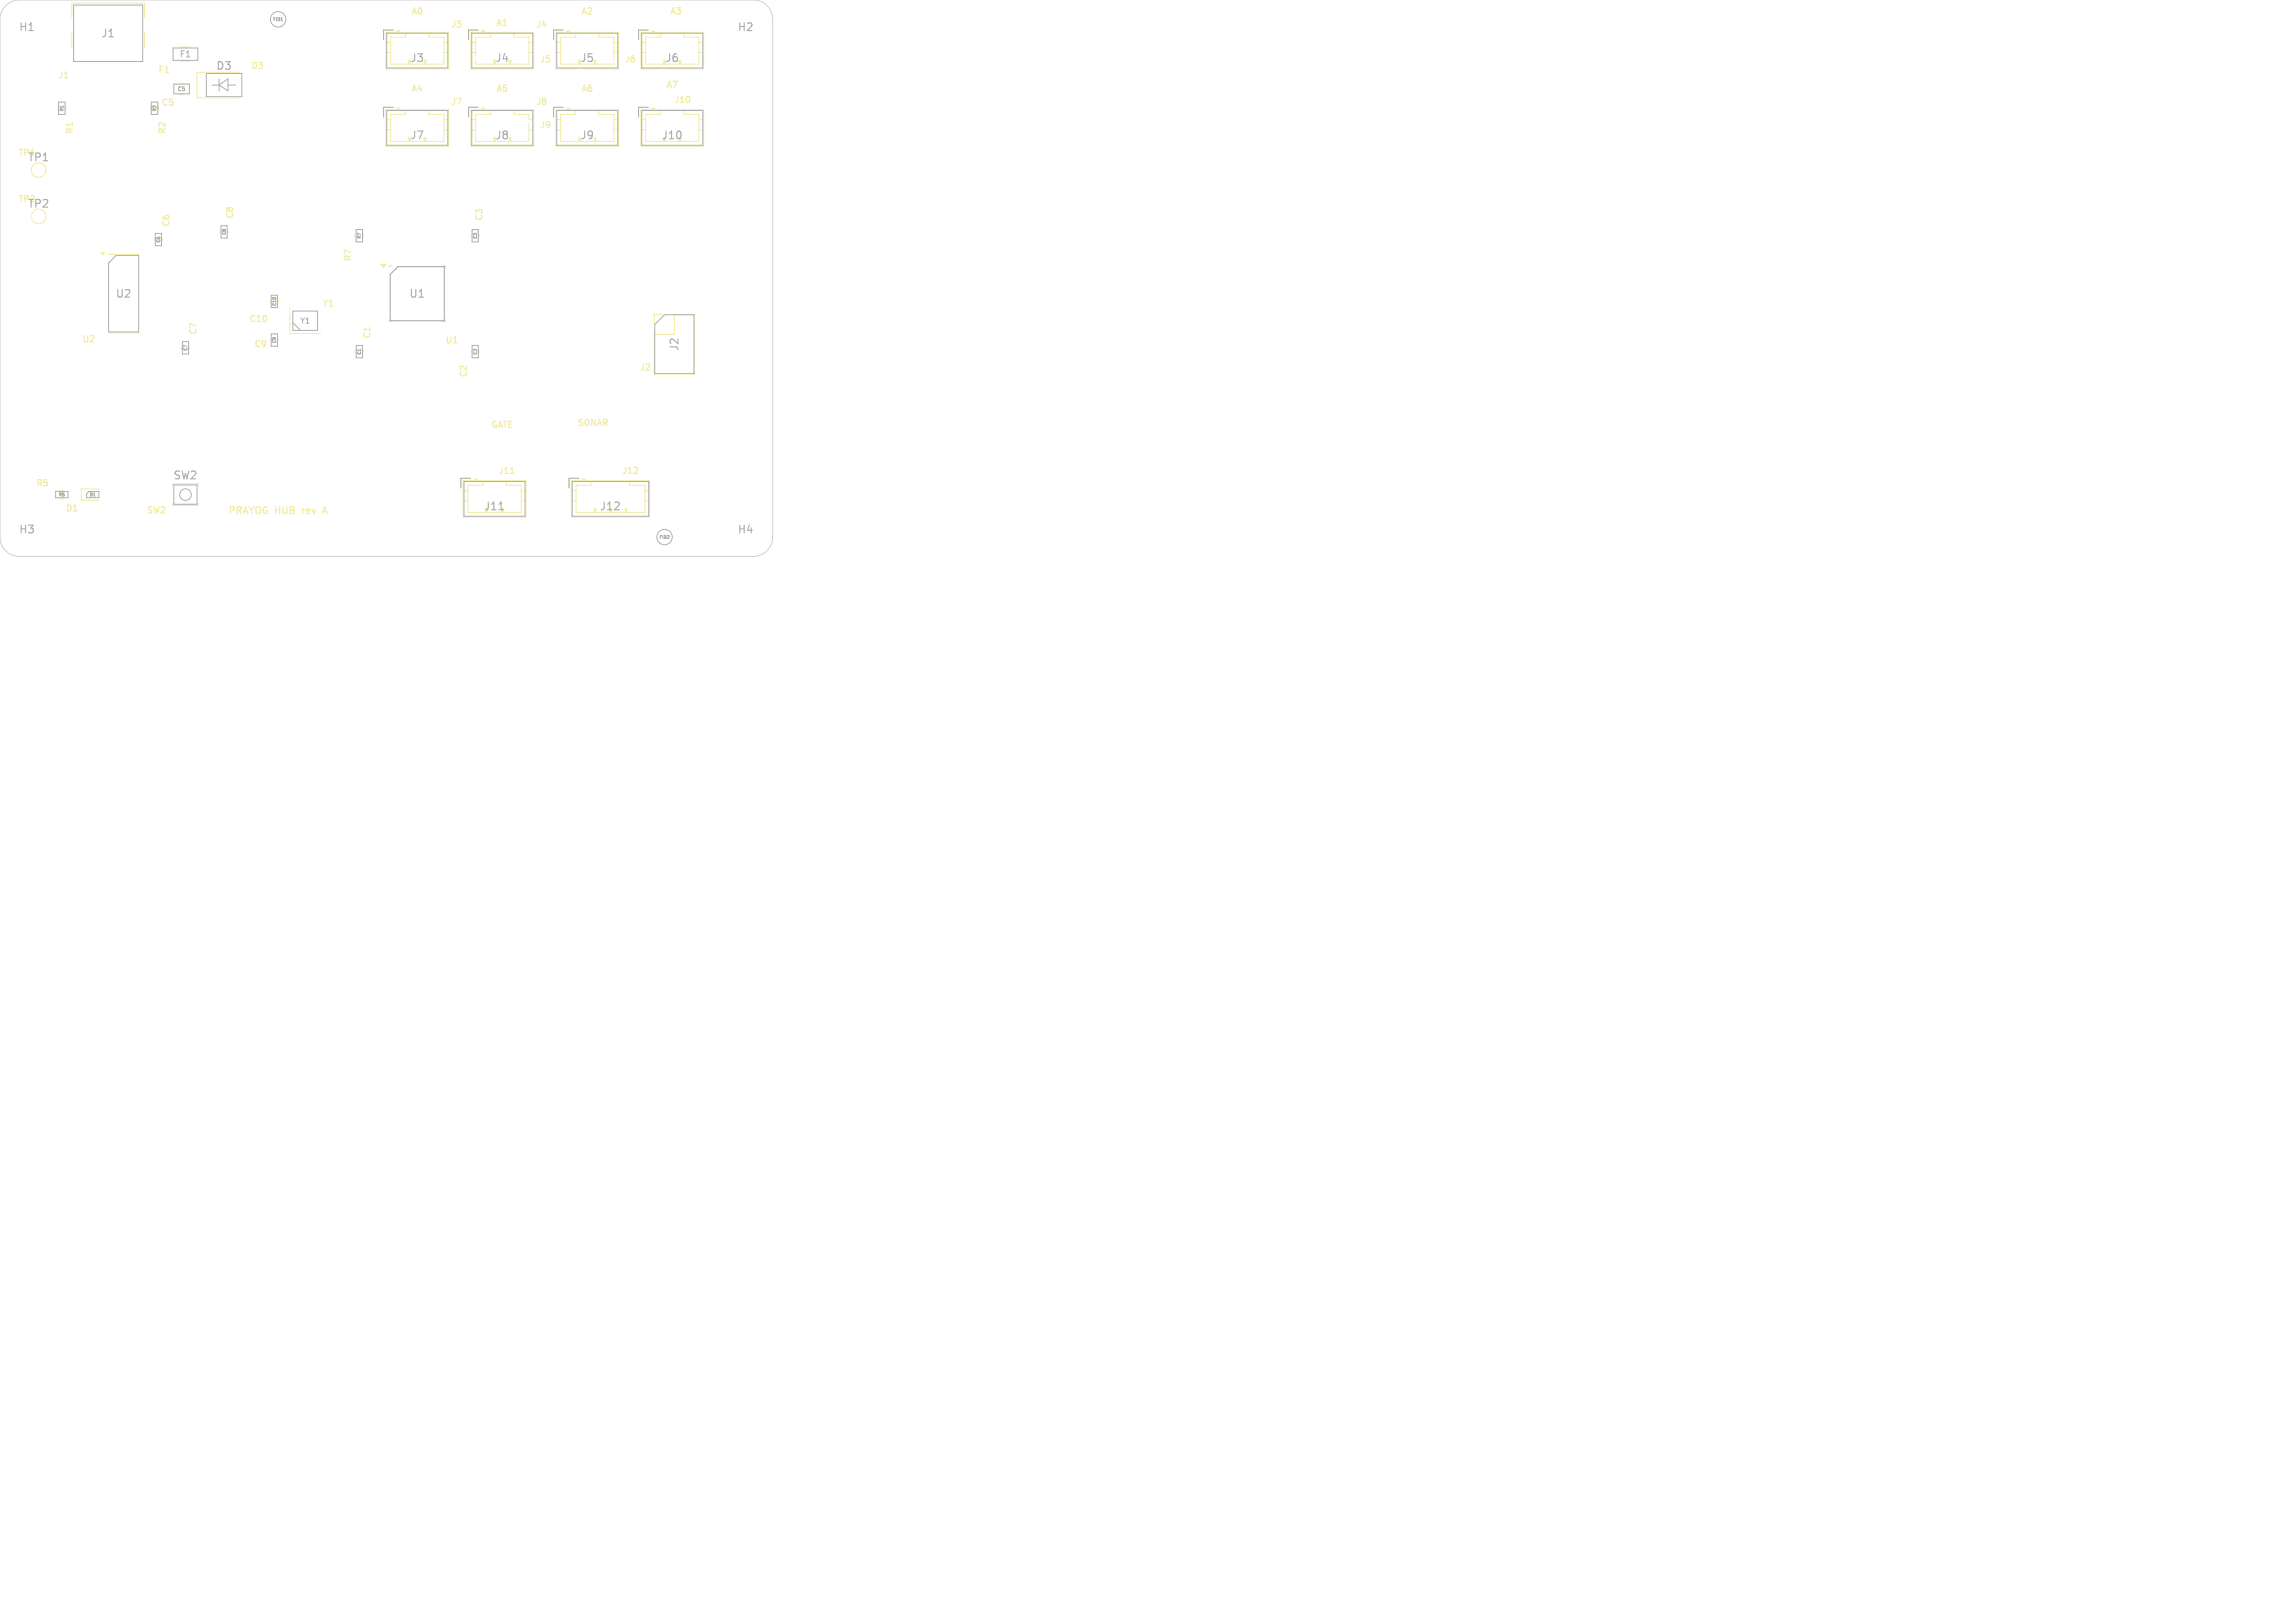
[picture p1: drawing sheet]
<svg xmlns="http://www.w3.org/2000/svg" width="297mm" height="210mm" viewBox="0 0 297 210" stroke-linecap="round" stroke-linejoin="round" font-family="sans-serif">
<defs><g id="words">
<g font-size="1.4" fill="#afafaf">
<text x="2.4" y="4.2">H1</text>
<text x="13" y="5">J1</text>
<text x="95.4" y="4.2">H2</text>
<text x="27.9" y="9.2">D3</text>
<text x="53" y="8.2">J3</text>
<text x="64" y="8.2">J4</text>
<text x="75" y="8.2">J5</text>
<text x="86" y="8.2">J6</text>
<text x="3.5" y="21.1">TP1</text>
<text x="53" y="18.2">J7</text>
<text x="64" y="18.2">J8</text>
<text x="75" y="18.2">J9</text>
<text x="85.5" y="18.2">J10</text>
<text x="3.5" y="27.1">TP2</text>
<text x="14.9" y="38.7">U2</text>
<text x="52.9" y="38.7">U1</text>
<text x="88" y="45.5" transform="rotate(-90 88 45.5)">J2</text>
<text x="22.4" y="62.2">SW2</text>
<text x="2.4" y="69.2">H3</text>
<text x="62.5" y="66.2">J11</text>
<text x="77.5" y="66.2">J12</text>
<text x="95.4" y="69.2">H4</text>
</g>
<g font-size="1.3" fill="#f2eda1">
<text x="29.4" y="66.7">PRAYOG HUB</text>
<text x="39.4" y="66.7">rev</text>
<text x="42.4" y="66.7">A</text>
</g>
<g font-size="1.1" fill="#f2eda1">
<text x="53.1" y="2.1">A0</text>
<text x="58.3" y="3.8">J3</text>
<text x="64.1" y="3.6">A1</text>
<text x="69.3" y="3.8">J4</text>
<text x="75.1" y="2.1">A2</text>
<text x="86.6" y="2.1">A3</text>
<text x="7.4" y="10.3">J1</text>
<text x="20.4" y="9.6">F1</text>
<text x="32.4" y="9.1">D3</text>
<text x="69.8" y="8.3">J5</text>
<text x="80.8" y="8.3">J6</text>
<text x="86.1" y="11.6">A7</text>
<text x="9.6" y="17.4" transform="rotate(-90 9.6 17.4)">R1</text>
<text x="20.8" y="13.9">C5</text>
<text x="21.6" y="17.4" transform="rotate(-90 21.6 17.4)">R2</text>
<text x="53.1" y="12.1">A4</text>
<text x="58.3" y="13.8">J7</text>
<text x="64.1" y="12.1">A5</text>
<text x="69.3" y="13.8">J8</text>
<text x="69.8" y="16.8">J9</text>
<text x="75.1" y="12.1">A6</text>
<text x="87.1" y="13.5">J10</text>
<text x="22.1" y="29.4" transform="rotate(-90 22.1 29.4)">C6</text>
<text x="30.4" y="28.4" transform="rotate(-90 30.4 28.4)">C8</text>
<text x="62.6" y="28.7" transform="rotate(-90 62.6 28.7)">C3</text>
<text x="45.6" y="33.9" transform="rotate(-90 45.6 33.9)">R7</text>
<text x="32.2" y="41.9">C10</text>
<text x="41.6" y="39.9">Y1</text>
<text x="10.6" y="44.5">U2</text>
<text x="25.6" y="43.4" transform="rotate(-90 25.6 43.4)">C7</text>
<text x="32.8" y="45.1">C9</text>
<text x="48.1" y="43.9" transform="rotate(-90 48.1 43.9)">C1</text>
<text x="57.6" y="44.6">U1</text>
<text x="60.6" y="48.9" transform="rotate(-90 60.6 48.9)">C2</text>
<text x="82.7" y="48.2">J2</text>
<text x="63.4" y="55.6">GATE</text>
<text x="74.6" y="55.3">SONAR</text>
<text x="4.6" y="63.1">R5</text>
<text x="64.4" y="61.5">J11</text>
<text x="80.4" y="61.5">J12</text>
<text x="8.4" y="66.4">D1</text>
<text x="18.9" y="66.6">SW2</text>
</g>
<g font-size="1.1" fill="#afafaf">
<text x="23.2" y="7.6">F1</text>
<text x="2.3" y="20.4">TP1</text>
<text x="2.3" y="26.4">TP2</text>
</g>
<text font-size="1" fill="#afafaf" x="38.8" y="42">Y1</text>
<text font-size=".7" fill="#afafaf" x="22.9" y="11.9">C5</text>
<g font-size=".6" fill="#afafaf">
<text x="35.3" y="2.8">FID1</text>
<text x="8.3" y="14.5" transform="rotate(-90 8.3 14.5)">R1</text>
<text x="20.3" y="14.5" transform="rotate(-90 20.3 14.5)">R2</text>
<text x="20.8" y="31.4" transform="rotate(-90 20.8 31.4)">C6</text>
<text x="29.3" y="30.4" transform="rotate(-90 29.3 30.4)">C8</text>
<text x="46.8" y="30.9" transform="rotate(-90 46.8 30.9)">R7</text>
<text x="61.8" y="30.9" transform="rotate(-90 61.8 30.9)">C3</text>
<text x="35.8" y="39.6" transform="rotate(-90 35.8 39.6)">C10</text>
<text x="24.3" y="45.4" transform="rotate(-90 24.3 45.4)">C7</text>
<text x="35.8" y="44.4" transform="rotate(-90 35.8 44.4)">C9</text>
<text x="46.8" y="45.9" transform="rotate(-90 46.8 45.9)">C1</text>
<text x="61.8" y="45.9" transform="rotate(-90 61.8 45.9)">C2</text>
<text x="7.6" y="64.3">R5</text>
<text x="11.6" y="64.3">D1</text>
<text x="85.3" y="69.8">FID2</text>
</g>
</g></defs>
<path d="M41.8 66.2h.4M42 65.6l-.3 .9" fill="none" stroke="#f2eda1" stroke-width=".16"/>
<path d="M8.3 10.1h.5M50.7 34.4h-.3v.2M57.3 34.4h.3v.3M50.4 41.3v.3h.3M57.6 41.3v.3h-.3M66.1 61.3h.4" fill="none" stroke="#f2eda1" stroke-width=".15"/>
<g fill="none" stroke="#f2eda1" stroke-width=".13">
<path d="M7.5 13.8v.4M8.5 13.8v.4M9.3 2.3v-1.9h9.4v1.9M9.3 4.2v2M18.7 4.2v2M19.5 13.8v.4M23.2 10.8h.6M23.2 12.2h.6M23.4 6.1h1.2M31 9.4h-5.5v3.3h5.5M49.9 15.5h.7M49.9 16.8h.7"/>
<path d="M49.9 14.2h8.2v4.7h-8.2zM49.9 5.5h.7M49.9 6.8h.7M49.9 4.2h8.2v4.7h-8.2zM50.9 13.9h-1.3v1.2M50.9 3.9h-1.3v1.2M51.4 14.2v-.2h.3v.2M51.4 14.1h.3M51.4 4.2v-.2h.3v.2M51.4 4.1h.3M52.5 14.2v.6h-1.9v3.5h6.8v-3.5h-1.9v-.6M52.5 4.2v.6h-1.9v3.5h6.8v-3.5h-1.9v-.6"/>
<path d="M54.9 17.8h.2v.5M54.9 7.8h.2v.5M55 7.8v.5M55 17.8v.5M57.4 15.5h.7M57.4 16.8h.7M57.4 5.5h.7M57.4 6.8h.7M60.9 4.2h8.2v4.7h-8.2zM60.9 14.2h8.2v4.7h-8.2zM60.9 15.5h.7M60.9 16.8h.7"/>
<path d="M60.9 5.5h.7M60.9 6.8h.7M61.9 3.9h-1.3v1.2M61.9 13.9h-1.3v1.2M62.4 4.2v-.2h.3v.2M62.4 14.2v-.2h.3v.2M62.4 14.1h.3M62.4 4.1h.3M63.5 4.2v.6h-1.9v3.5h6.8v-3.5h-1.9v-.6M63.5 14.2v.6h-1.9v3.5h6.8v-3.5h-1.9v-.6M65.9 17.8h.2v.5M65.9 7.8h.2v.5"/>
<path d="M66 7.8v.5M66 17.8v.5M68.4 15.5h.7M68.4 16.8h.7M68.4 5.5h.7M68.4 6.8h.7M71.9 15.5h.7M71.9 16.8h.7M71.9 14.2h8.2v4.7h-8.2zM71.9 5.5h.7M71.9 6.8h.7M71.9 4.2h8.2v4.7h-8.2z"/>
<path d="M72.9 13.9h-1.3v1.2M72.9 3.9h-1.3v1.2M73.4 14.2v-.2h.3v.2M73.4 14.1h.3M73.4 4.2v-.2h.3v.2M73.4 4.1h.3M74.5 14.2v.6h-1.9v3.5h6.8v-3.5h-1.9v-.6M74.5 4.2v.6h-1.9v3.5h6.8v-3.5h-1.9v-.6M76.9 17.8h.2v.5M76.9 7.8h.2v.5M77 7.8v.5M77 17.8v.5"/>
<path d="M79.4 15.5h.7M79.4 16.8h.7M79.4 5.5h.7M79.4 6.8h.7M82.9 15.5h.6M82.9 16.8h.6M82.9 14.2h8.2v4.7h-8.2zM82.9 4.2h8.2v4.7h-8.2zM82.9 5.5h.6M82.9 6.8h.6M83.9 13.9h-1.3v1.2M83.9 3.9h-1.3v1.2"/>
<path d="M84.4 14.2v-.2h.3v.2M84.4 14.1h.3M84.4 4.2v-.2h.3v.2M84.4 4.1h.3M85.5 14.2v.6h-2v3.5h6.9v-3.5h-1.9v-.6M85.5 4.2v.6h-2v3.5h6.9v-3.5h-1.9v-.6M87.9 7.8h.2v.5M88 7.8v.5M90.4 15.5h.7M90.4 16.8h.7M90.4 5.5h.7M90.4 6.8h.7"/>
<path d="M14.1 32.9h3.9M20 30.9v.2M21 30.9v.2M28.5 29.9v.2M29.5 29.9v.2M35 38.9v.2M36 38.9v.2M37.5 39.9v3.3h4M46 30.3v.4M47 30.3v.4M61 30.4v.2M62 30.4v.2"/>
<path d="M14.1 43.1h3.9M23.5 44.9v.2M24.5 44.9v.2M35 43.9v.2M36 43.9v.2M46 45.4v.2M47 45.4v.2M61 45.4v.2M62 45.4v.2M84.7 43.3h2.6v-2.6h2.6v7.7h-5.2zM86 40.7h-1.3v1.3M7.8 63.5h.4"/>
<path d="M7.8 64.5h.4M12.8 63.3h-2.3v1.4h2.3M22.3 62.9v-.3h3.3v.3M22.3 65.1v.3h3.3v-.3M59.9 62.2h8.2v4.7h-8.2zM59.9 63.5h.7M59.9 64.8h.7M60.9 61.9h-1.3v1.2M61.4 62.2v-.2h.3v.2M61.4 62.1h.3M62.5 62.2v.6h-1.9v3.5h6.8v-3.5h-1.9v-.6M64.9 65.8h.2v.5"/>
<path d="M65 65.8v.5M67.4 63.5h.7M67.4 64.8h.7M73.9 63.5h.7M73.9 64.8h.7M73.9 62.2h10.2v4.7h-10.2zM74.9 61.9h-1.3v1.2M75.4 62.2v-.2h.3v.2M75.4 62.1h.3M76.5 62.2v.6h-1.9v3.5h8.8v-3.5h-1.9v-.6M77 65.8v.5M77.1 65.8h-.2v.5"/>
<path d="M80.9 66.3v-.5h.2v.5M81 65.8v.5M83.4 63.5h.7M83.4 64.8h.7"/>
<circle cx="5" cy="28" r=".95"/>
<circle cx="5" cy="22" r=".95"/>
</g>
<g fill="#f2eda1" stroke="#f2eda1" stroke-width=".13">
<path d="M49.3 34.2h.7l-.4 .5z"/>
<path d="M13.1 32.7h.4l-.2 .3z"/>
</g>
<g fill="#fff" stroke="#fff" stroke-width=".13">
<circle cx="62.7" cy="45.3" r=".15"/>
<circle cx="52.8" cy="37.2" r=".15"/>
<circle cx="1.5" cy="49.5" r=".15"/>
<circle cx="43.5" cy="61.5" r=".15"/>
<circle cx="15.7" cy="31.5" r=".15"/>
<circle cx="91.5" cy="7.5" r=".15"/>
<circle cx="7.5" cy="37.5" r=".15"/>
<circle cx="73.5" cy="49.5" r=".15"/>
<circle cx="19.5" cy="19.5" r=".15"/>
<circle cx="61.5" cy="13.5" r=".15"/>
<circle cx="49.5" cy="13.5" r=".15"/>
<circle cx="43.5" cy="19.5" r=".15"/>
<circle cx="31.5" cy="25.5" r=".15"/>
<circle cx="56.7" cy="37.4" r=".15"/>
<circle cx="73.5" cy="13.5" r=".15"/>
<circle cx="1.5" cy="13.5" r=".15"/>
<circle cx="49.5" cy="61.5" r=".15"/>
<circle cx="18.3" cy="7.3" r=".15"/>
<circle cx="67.5" cy="8" r=".15"/>
<circle cx="19.6" cy="12.8" r=".15"/>
<circle cx="31.5" cy="34.5" r=".15"/>
<circle cx="19.5" cy="67.5" r=".15"/>
<circle cx="31.5" cy="49.5" r=".15"/>
<circle cx="4.2" cy="28" r=".15"/>
<circle cx="25.5" cy="67.5" r=".15"/>
<circle cx="49.5" cy="7.5" r=".15"/>
<circle cx="25.5" cy="45.5" r=".15"/>
<circle cx="55.5" cy="49.5" r=".15"/>
<circle cx="31.5" cy="13.5" r=".15"/>
<circle cx="79.5" cy="55.5" r=".15"/>
<circle cx="79.5" cy="26" r=".15"/>
<circle cx="63.6" cy="61.5" r=".15"/>
<circle cx="7.5" cy="43.5" r=".15"/>
<circle cx="13.5" cy="67.5" r=".15"/>
<circle cx="10.7" cy="63.8" r=".15"/>
<circle cx="23.9" cy="11" r=".15"/>
<circle cx="85.5" cy="37.5" r=".15"/>
<circle cx="1.5" cy="19.5" r=".15"/>
<circle cx="7.5" cy="1.5" r=".15"/>
<circle cx="49.5" cy="49.5" r=".15"/>
<circle cx="37.5" cy="61.5" r=".15"/>
<circle cx="61.5" cy="7.5" r=".15"/>
<circle cx="7.5" cy="49.5" r=".15"/>
<circle cx="10.4" cy="8.4" r=".15"/>
<circle cx="73.5" cy="25.5" r=".15"/>
<circle cx="67.5" cy="19.5" r=".15"/>
<circle cx="13.5" cy="49.5" r=".15"/>
<circle cx="31.5" cy="19.5" r=".15"/>
<circle cx="85.5" cy="67.5" r=".15"/>
<circle cx="37.5" cy="44.5" r=".15"/>
<circle cx="73.5" cy="61.5" r=".15"/>
<circle cx="73.5" cy="32" r=".15"/>
<circle cx="13.5" cy="43.6" r=".15"/>
<circle cx="55.5" cy="8" r=".15"/>
<circle cx="19.5" cy="1.5" r=".15"/>
<circle cx="79.5" cy="19.5" r=".15"/>
<circle cx="91.5" cy="13.5" r=".15"/>
<circle cx="67.5" cy="37.5" r=".15"/>
<circle cx="91.5" cy="19.5" r=".15"/>
<circle cx="91.5" cy="1.5" r=".15"/>
<circle cx="63" cy="34.2" r=".15"/>
<circle cx="25.5" cy="37.9" r=".15"/>
<circle cx="37.5" cy="19.5" r=".15"/>
<circle cx="43.5" cy="67.5" r=".15"/>
<circle cx="37.5" cy="67.5" r=".15"/>
<circle cx="7.5" cy="61.5" r=".15"/>
<circle cx="49.5" cy="67.5" r=".15"/>
<circle cx="55.5" cy="46.4" r=".15"/>
<circle cx="85.5" cy="25.5" r=".15"/>
<circle cx="7.5" cy="55.5" r=".15"/>
<circle cx="19.5" cy="9.9" r=".15"/>
<circle cx="37.5" cy="13.5" r=".15"/>
<circle cx="25.5" cy="13.5" r=".15"/>
<circle cx="19.5" cy="16.1" r=".15"/>
<circle cx="1.5" cy="7.5" r=".15"/>
<circle cx="91.5" cy="55.5" r=".15"/>
<circle cx="1.5" cy="43.5" r=".15"/>
<circle cx="67.5" cy="55.5" r=".15"/>
<circle cx="73.5" cy="67.5" r=".15"/>
<circle cx="79.5" cy="67.5" r=".15"/>
<circle cx="7.5" cy="67.5" r=".15"/>
<circle cx="67.5" cy="67.5" r=".15"/>
<circle cx="35" cy="43" r=".15"/>
<circle cx="85.5" cy="49.5" r=".15"/>
<circle cx="61.5" cy="25.5" r=".15"/>
<circle cx="43.5" cy="13.5" r=".15"/>
<circle cx="43.5" cy="55.5" r=".15"/>
<circle cx="21.8" cy="31.8" r=".15"/>
<circle cx="13.5" cy="1.5" r=".15"/>
<circle cx="46" cy="44.5" r=".15"/>
<circle cx="49.5" cy="19.5" r=".15"/>
<circle cx="26.9" cy="7.5" r=".15"/>
<circle cx="31.5" cy="61.5" r=".15"/>
<circle cx="37.5" cy="7.5" r=".15"/>
<circle cx="51.3" cy="38.1" r=".15"/>
<circle cx="31.5" cy="8.5" r=".15"/>
<circle cx="43.5" cy="1.5" r=".15"/>
<circle cx="13.5" cy="25.5" r=".15"/>
<circle cx="7.5" cy="13" r=".15"/>
<circle cx="85.5" cy="61.5" r=".15"/>
<circle cx="37.6" cy="40.4" r=".15"/>
<circle cx="13.5" cy="61.5" r=".15"/>
<circle cx="37.5" cy="50.1" r=".15"/>
<circle cx="29.7" cy="10.4" r=".15"/>
<circle cx="7.5" cy="16.1" r=".15"/>
<circle cx="19.5" cy="55.5" r=".15"/>
<circle cx="85.5" cy="55.5" r=".15"/>
<circle cx="91.5" cy="61.5" r=".15"/>
<circle cx="67.5" cy="45.1" r=".15"/>
<circle cx="73.5" cy="55.5" r=".15"/>
<circle cx="85.5" cy="20" r=".15"/>
<circle cx="19.5" cy="61.5" r=".15"/>
<circle cx="7.5" cy="25.5" r=".15"/>
<circle cx="73.5" cy="45.8" r=".15"/>
<circle cx="61.5" cy="1.5" r=".15"/>
<circle cx="85.9" cy="8.9" r=".15"/>
<circle cx="1.5" cy="31.5" r=".15"/>
<circle cx="43.5" cy="25.5" r=".15"/>
<circle cx="25.5" cy="25.5" r=".15"/>
<circle cx="25.5" cy="55.5" r=".15"/>
<circle cx="61.5" cy="67.5" r=".15"/>
<circle cx="31.5" cy="1.5" r=".15"/>
<circle cx="67.5" cy="61.5" r=".15"/>
<circle cx="91.5" cy="49.5" r=".15"/>
<circle cx="73.5" cy="37.5" r=".15"/>
<circle cx="79.5" cy="37.5" r=".15"/>
<circle cx="67.5" cy="49.5" r=".15"/>
<circle cx="27" cy="61.5" r=".15"/>
<circle cx="12.7" cy="33.2" r=".15"/>
<circle cx="68.4" cy="15.7" r=".15"/>
<circle cx="91.5" cy="31.5" r=".15"/>
<circle cx="13.5" cy="55.5" r=".15"/>
<circle cx="91.5" cy="25.5" r=".15"/>
<circle cx="7.5" cy="31.5" r=".15"/>
<circle cx="31.5" cy="43.5" r=".15"/>
<circle cx="55.5" cy="1.5" r=".15"/>
<circle cx="79.5" cy="31.5" r=".15"/>
<circle cx="55.5" cy="61.5" r=".15"/>
<circle cx="91.5" cy="37.5" r=".15"/>
<circle cx="86.2" cy="13.5" r=".15"/>
<circle cx="37.5" cy="25.5" r=".15"/>
<circle cx="79.5" cy="1.5" r=".15"/>
<circle cx="79.5" cy="8" r=".15"/>
<circle cx="79.5" cy="13.5" r=".15"/>
<circle cx="25.5" cy="19.5" r=".15"/>
<circle cx="55.5" cy="56.8" r=".15"/>
<circle cx="61" cy="44.5" r=".15"/>
<circle cx="55.5" cy="67.5" r=".15"/>
<circle cx="13.5" cy="19.5" r=".15"/>
<circle cx="43.5" cy="49.5" r=".15"/>
<circle cx="62.5" cy="55.5" r=".15"/>
<circle cx="79.5" cy="61.5" r=".15"/>
<circle cx="49.5" cy="55.5" r=".15"/>
<circle cx="25.5" cy="1.5" r=".15"/>
<circle cx="31.5" cy="37.5" r=".15"/>
<circle cx="37.5" cy="1.5" r=".15"/>
<circle cx="19.5" cy="43.6" r=".15"/>
<circle cx="67.5" cy="31.5" r=".15"/>
<circle cx="67.5" cy="1.5" r=".15"/>
<circle cx="67.5" cy="26.6" r=".15"/>
<circle cx="1.5" cy="37.5" r=".15"/>
<circle cx="62.5" cy="49.9" r=".15"/>
<circle cx="79.5" cy="49.5" r=".15"/>
<circle cx="79.5" cy="45.8" r=".15"/>
<circle cx="73.5" cy="1.5" r=".15"/>
<circle cx="1.5" cy="61.5" r=".15"/>
<circle cx="55.5" cy="13.5" r=".15"/>
<circle cx="43.5" cy="33" r=".15"/>
<circle cx="75.2" cy="8.9" r=".15"/>
<circle cx="35" cy="38" r=".15"/>
<circle cx="7.5" cy="19.5" r=".15"/>
<circle cx="85.5" cy="31.5" r=".15"/>
<circle cx="31.5" cy="67.5" r=".15"/>
<circle cx="62.2" cy="22.5" r=".15"/>
<circle cx="61" cy="29.5" r=".15"/>
<circle cx="25.5" cy="31.5" r=".15"/>
<circle cx="25.2" cy="63.2" r=".15"/>
<circle cx="61.8" cy="38.8" r=".15"/>
<circle cx="73.5" cy="20.6" r=".15"/>
<circle cx="37.5" cy="55.5" r=".15"/>
<circle cx="43.5" cy="7.5" r=".15"/>
<circle cx="7.5" cy="7.5" r=".15"/>
<circle cx="49.5" cy="25.5" r=".15"/>
<circle cx="37.5" cy="33" r=".15"/>
<circle cx="49.5" cy="1.5" r=".15"/>
<circle cx="20" cy="25.5" r=".15"/>
<circle cx="55.8" cy="19.5" r=".15"/>
<circle cx="55.8" cy="27.3" r=".15"/>
<circle cx="1.5" cy="55.5" r=".15"/>
<circle cx="20.6" cy="39.7" r=".15"/>
<circle cx="25.5" cy="49.5" r=".15"/>
<circle cx="51.3" cy="36.5" r=".15"/>
<circle cx="85.5" cy="1.5" r=".15"/>
<circle cx="19.5" cy="49.5" r=".15"/>
<circle cx="1.5" cy="25.5" r=".15"/>
<circle cx="39.1" cy="41" r=".15"/>
<circle cx="31.5" cy="56.1" r=".15"/>
<circle cx="23.5" cy="44" r=".15"/>
<circle cx="91.5" cy="43.5" r=".15"/>
<circle cx="91.5" cy="67.5" r=".15"/>
<circle cx="20" cy="30" r=".15"/>
<circle cx="43.5" cy="43.5" r=".15"/>
<circle cx="13.5" cy="13.5" r=".15"/>
<circle cx="45.4" cy="37.6" r=".15"/>
<circle cx="11" cy="22" r=".15"/>
<circle cx="15.9" cy="23.1" r=".15"/>
<circle cx="45.4" cy="41.1" r=".15"/>
<circle cx="49" cy="41.1" r=".15"/>
<circle cx="47.3" cy="39.4" r=".15"/>
<circle cx="63.5" cy="47.4" r=".15"/>
<circle cx="50.7" cy="42.8" r=".15"/>
<circle cx="50.7" cy="46.1" r=".15"/>
<circle cx="52.4" cy="45.5" r=".15"/>
<circle cx="60.7" cy="43.4" r=".15"/>
<circle cx="55.9" cy="43.8" r=".15"/>
<circle cx="57.1" cy="41.8" r=".15"/>
<circle cx="61.8" cy="41.7" r=".15"/>
<circle cx="62.7" cy="44.2" r=".15"/>
<circle cx="58.6" cy="41.1" r=".15"/>
<circle cx="56.7" cy="38.4" r=".15"/>
<circle cx="58.1" cy="33.4" r=".15"/>
<circle cx="55.1" cy="37.6" r=".15"/>
<circle cx="60.7" cy="36.5" r=".15"/>
<circle cx="55.1" cy="35.3" r=".15"/>
<circle cx="58.8" cy="34.4" r=".15"/>
<circle cx="60.5" cy="28.4" r=".15"/>
<circle cx="56.6" cy="35.3" r=".15"/>
<circle cx="60.7" cy="35.2" r=".15"/>
<circle cx="53.8" cy="31.7" r=".15"/>
<circle cx="55.8" cy="30.8" r=".15"/>
<circle cx="53.8" cy="35.3" r=".15"/>
<circle cx="63.9" cy="44.7" r=".15"/>
<circle cx="52.2" cy="31.7" r=".15"/>
<circle cx="13.9" cy="34.6" r=".15"/>
<circle cx="46.2" cy="38.7" r=".15"/>
<circle cx="24.7" cy="35.4" r=".15"/>
<circle cx="51.4" cy="35.3" r=".15"/>
<circle cx="13.9" cy="35.9" r=".15"/>
<circle cx="51" cy="33.7" r=".15"/>
<circle cx="15.9" cy="10" r=".15"/>
<circle cx="12.2" cy="10" r=".15"/>
<circle cx="15.6" cy="11" r=".15"/>
<circle cx="11.6" cy="11.4" r=".15"/>
<circle cx="16.7" cy="11.7" r=".15"/>
<circle cx="12.6" cy="6.9" r=".15"/>
<circle cx="13.9" cy="37.6" r=".15"/>
<circle cx="29.1" cy="32.7" r=".15"/>
<circle cx="19.7" cy="37.4" r=".15"/>
<circle cx="63" cy="16" r=".38"/>
<circle cx="65" cy="16" r=".38"/>
<circle cx="67" cy="16" r=".38"/>
<circle cx="62" cy="64" r=".37"/>
<circle cx="64" cy="64" r=".38"/>
<circle cx="66" cy="64" r=".38"/>
<circle cx="85" cy="16" r=".38"/>
<circle cx="87" cy="16" r=".38"/>
<circle cx="89" cy="16" r=".38"/>
<circle cx="96.5" cy="68.5" r="1.35"/>
<circle cx="85" cy="6" r=".37"/>
<circle cx="87" cy="6" r=".37"/>
<circle cx="89" cy="6" r=".37"/>
<circle cx="86" cy="42" r=".5"/>
<circle cx="88.5" cy="42" r=".5"/>
<circle cx="86" cy="44.5" r=".5"/>
<circle cx="88.5" cy="44.5" r=".5"/>
<circle cx="86" cy="47.1" r=".5"/>
<circle cx="88.5" cy="47.1" r=".5"/>
<circle cx="96.5" cy="3.5" r="1.35"/>
<circle cx="3.5" cy="68.5" r="1.35"/>
<circle cx="3.5" cy="3.5" r="1.35"/>
<circle cx="16.9" cy="6.9" r=".32"/>
<circle cx="11.1" cy="6.9" r=".32"/>
<circle cx="52" cy="16" r=".38"/>
<circle cx="54" cy="16" r=".38"/>
<circle cx="56" cy="16" r=".38"/>
<circle cx="74" cy="6" r=".37"/>
<circle cx="76" cy="6" r=".37"/>
<circle cx="78" cy="6" r=".37"/>
<circle cx="52" cy="6" r=".37"/>
<circle cx="54" cy="6" r=".37"/>
<circle cx="56" cy="6" r=".37"/>
<circle cx="74" cy="16" r=".38"/>
<circle cx="76" cy="16" r=".38"/>
<circle cx="78" cy="16" r=".38"/>
<circle cx="63" cy="6" r=".37"/>
<circle cx="65" cy="6" r=".37"/>
<circle cx="67" cy="6" r=".37"/>
<circle cx="76" cy="64" r=".38"/>
<circle cx="78" cy="64" r=".38"/>
<circle cx="80" cy="64" r=".38"/>
<circle cx="82" cy="64" r=".38"/>
</g>
<path d="M9.7 3v.6M9.7 6.9v1.1M18.3 3v.6M18.3 6.9v1.1" fill="none" stroke="#fff" stroke-width=".6"/>
<path d="M50.5 35.5l1-1h6v7h-7zM64.6 66h.5" fill="none" stroke="#afafaf" stroke-width=".15"/>
<g fill="none" stroke="#afafaf" stroke-width=".13">
<path d="M7.6 13.2h.8v1.6h-.8zM9.5 .7h9v7.3h-9zM19.6 13.2h.8v1.6h-.8zM22.4 6.2h3.2v1.6h-3.2zM22.5 10.9h2v1.2h-2zM26.7 9.5h4.6v3h-4.6zM27.4 11h1M28.4 10.2v1.6M28.4 11l1.1-.8v1.6zM29.5 11h1M50 14.3h8v4.5h-8zM50 4.3h8v4.5h-8z"/>
<path d="M50.9 13.9h-1.3v1.2M50.9 3.9h-1.3v1.2M61 4.3h8v4.5h-8zM61 14.3h8v4.5h-8zM61.9 3.9h-1.3v1.2M61.9 13.9h-1.3v1.2M72 14.3h8v4.5h-8zM72 4.3h8v4.5h-8zM72.9 13.9h-1.3v1.2M72.9 3.9h-1.3v1.2M83.1 14.3h7.9v4.5h-7.9zM83.1 4.3h7.9v4.5h-7.9z"/>
<path d="M83.9 13.9h-1.3v1.2M83.9 3.9h-1.3v1.2M15 33h3v9.9h-3.9v-8.9zM20.1 30.2h.8v1.6h-.8zM28.6 29.2h.8v1.6h-.8zM35.1 38.2h.8v1.6h-.8zM46.1 29.7h.8v1.6h-.8zM61.1 29.7h.8v1.6h-.8zM23.6 44.2h.8v1.6h-.8zM35.1 43.2h.8v1.6h-.8zM37.9 40.3h3.2v2.4h-3.2zM37.9 41.7l1 1"/>
<path d="M46.1 44.7h.8v1.6h-.8zM61.1 44.7h.8v1.6h-.8zM84.7 42l1.3-1.3h3.8v7.6h-5.1zM7.2 63.6h1.6v.8h-1.6zM11.2 63.9l.3-.3h1.3v.8h-1.6zM22.5 62.7h3v2.6h-3zM60 62.3h8v4.5h-8zM60.9 61.9h-1.3v1.2M74 62.3h10v4.5h-10zM74.9 61.9h-1.3v1.2"/>
<circle cx="36" cy="2.5" r="1"/>
<circle cx="24" cy="64" r=".75"/>
<circle cx="86" cy="69.5" r="1"/>
</g>
<path d="M.7 .8l.8-.6 1-.2h95a2.5 2.5 0 0 1 2.5 2.5v67a2.5 2.5 0 0 1-2.5 2.5h-95a2.5 2.5 0 0 1-2.5-2.5v-67l.2-.9z" fill="none" stroke="#d0d2cd" stroke-width=".13"/>
<use href="#words"/>
</svg>
